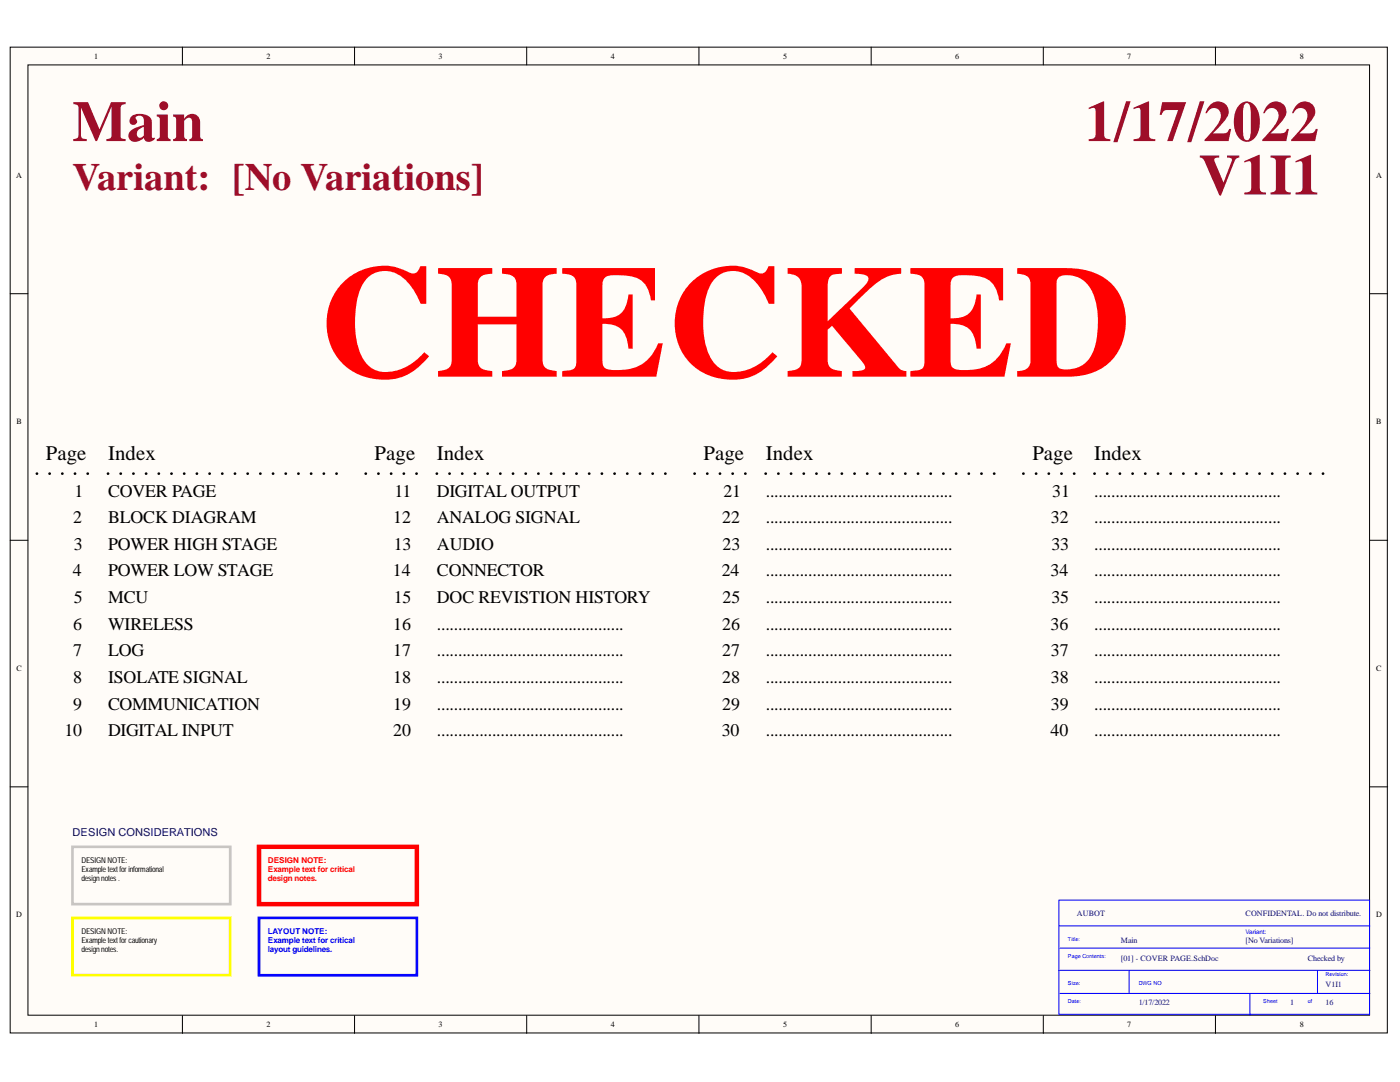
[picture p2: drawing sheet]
<svg xmlns="http://www.w3.org/2000/svg" width="279mm" height="216mm" viewBox="0 0 279 216" stroke-linecap="round" stroke-linejoin="round" font-family="sans-serif">
<defs><g id="words">
<text font-size="32" fill="#f00" x="63.6" y="75.2">CHECKED</text>
<g font-size="11.5" fill="#9e0e29">
<text x="14.5" y="28.2">Main</text>
<text x="216.5" y="28.2">1/17/2022</text>
<text x="239.3" y="38.8">V1I1</text>
</g>
<text font-size="7.7" fill="#9e0e29" x="14.5" y="37.9">Variant: [No Variations]</text>
<g font-size="4.1">
<text x="9.1" y="91.8">Page</text>
<text x="21.6" y="91.8">Index</text>
<text x="74.8" y="91.8">Page</text>
<text x="87.2" y="91.8">Index</text>
<text x="140.4" y="91.8">Page</text>
<text x="152.8" y="91.8">Index</text>
<text x="206" y="91.8">Page</text>
<text x="218.4" y="91.8">Index</text>
</g>
<g font-size="3.6">
<text x="14.9" y="99.1">1</text>
<text x="21.6" y="99.1">COVER PAGE</text>
<text x="78.7" y="99.1">11</text>
<text x="87.2" y="99.1">DIGITAL OUTPUT</text>
<text x="144.4" y="99.1">21</text>
<text x="152.8" y="99.1">............................................</text>
<text x="210" y="99.1">31</text>
<text x="218.4" y="99.1">............................................</text>
<text x="14.6" y="104.4">2</text>
<text x="21.6" y="104.4">BLOCK DIAGRAM</text>
<text x="78.5" y="104.4">12</text>
<text x="87.2" y="104.4">ANALOG SIGNAL</text>
<text x="144.1" y="104.4">22</text>
<text x="152.8" y="104.4">............................................</text>
<text x="209.7" y="104.4">32</text>
<text x="218.4" y="104.4">............................................</text>
<text x="14.7" y="109.7">3</text>
<text x="21.6" y="109.7">POWER HIGH STAGE</text>
<text x="78.6" y="109.7">13</text>
<text x="87.2" y="109.7">AUDIO</text>
<text x="144.2" y="109.7">23</text>
<text x="152.8" y="109.7">............................................</text>
<text x="209.8" y="109.7">33</text>
<text x="218.4" y="109.7">............................................</text>
<text x="14.5" y="115">4</text>
<text x="21.6" y="115">POWER LOW STAGE</text>
<text x="78.4" y="115">14</text>
<text x="87.2" y="115">CONNECTOR</text>
<text x="144" y="115">24</text>
<text x="152.8" y="115">............................................</text>
<text x="209.7" y="115">34</text>
<text x="218.4" y="115">............................................</text>
<text x="14.6" y="125.6">6</text>
<text x="14.7" y="120.3">5</text>
<text x="21.6" y="120.3">MCU</text>
<text x="21.6" y="125.6">WIRELESS</text>
<text x="78.5" y="125.6">16</text>
<text x="78.6" y="120.3">15</text>
<text x="87.2" y="120.3">DOC REVISTION HISTORY</text>
<text x="87.2" y="125.6">............................................</text>
<text x="144.1" y="125.6">26</text>
<text x="144.2" y="120.3">25</text>
<text x="152.8" y="120.3">............................................</text>
<text x="152.8" y="125.6">............................................</text>
<text x="209.7" y="125.6">36</text>
<text x="209.8" y="120.3">35</text>
<text x="218.4" y="120.3">............................................</text>
<text x="218.4" y="125.6">............................................</text>
<text x="14.6" y="131">7</text>
<text x="21.6" y="131">LOG</text>
<text x="78.5" y="131">17</text>
<text x="87.2" y="131">............................................</text>
<text x="144.1" y="131">27</text>
<text x="152.8" y="131">............................................</text>
<text x="209.7" y="131">37</text>
<text x="218.4" y="131">............................................</text>
<text x="14.6" y="136.3">8</text>
<text x="21.6" y="136.3">ISOLATE SIGNAL</text>
<text x="78.5" y="136.3">18</text>
<text x="87.2" y="136.3">............................................</text>
<text x="144.1" y="136.3">28</text>
<text x="152.8" y="136.3">............................................</text>
<text x="209.7" y="136.3">38</text>
<text x="218.4" y="136.3">............................................</text>
<text x="14.6" y="141.6">9</text>
<text x="21.6" y="141.6">COMMUNICATION</text>
<text x="78.5" y="141.6">19</text>
<text x="87.2" y="141.6">............................................</text>
<text x="144.1" y="141.6">29</text>
<text x="152.8" y="141.6">............................................</text>
<text x="209.7" y="141.6">39</text>
<text x="218.4" y="141.6">............................................</text>
<text x="12.9" y="146.9">10</text>
<text x="21.6" y="146.9">DIGITAL INPUT</text>
<text x="78.5" y="146.9">20</text>
<text x="87.2" y="146.9">............................................</text>
<text x="144" y="146.9">30</text>
<text x="152.8" y="146.9">............................................</text>
<text x="209.7" y="146.9">40</text>
<text x="218.4" y="146.9">............................................</text>
</g>
<text font-size="2.2" fill="#000080" x="14.5" y="166.7">DESIGN CONSIDERATIONS</text>
<g font-size="1.6">
<text x="18.8" y="11.8">1</text>
<text x="53.2" y="11.8">2</text>
<text x="87.5" y="11.8">3</text>
<text x="121.9" y="11.8">4</text>
<text x="156.3" y="11.8">5</text>
<text x="190.6" y="11.8">6</text>
<text x="225" y="11.8">7</text>
<text x="259.4" y="11.8">8</text>
<text x="3.2" y="35.4">A</text>
<text x="274.6" y="35.4">A</text>
<text x="3.3" y="84.6">B</text>
<text x="274.6" y="84.6">B</text>
<text x="3.3" y="133.8">C</text>
<text x="274.6" y="133.8">C</text>
<text x="16.2" y="172.2">DESIGNNOTE:</text>
<text x="16.2" y="174">Exampletextforinformational</text>
<text x="16.2" y="175.8">designnotes.</text>
<text x="3.2" y="183">D</text>
<text x="274.6" y="183">D</text>
<text x="16.2" y="186.3">DESIGNNOTE:</text>
<text x="16.2" y="188.1">Exampletextforcautionary</text>
<text x="16.2" y="189.9">designnotes.</text>
<text x="18.8" y="204.9">1</text>
<text x="53.2" y="204.9">2</text>
<text x="87.5" y="204.9">3</text>
<text x="121.9" y="204.9">4</text>
<text x="156.3" y="204.9">5</text>
<text x="190.6" y="204.9">6</text>
<text x="225" y="204.9">7</text>
<text x="259.4" y="204.9">8</text>
</g>
<g font-size="1.6" fill="#f00">
<text x="53.5" y="172.2">DESIGN NOTE:</text>
<text x="53.5" y="174">Example text for critical</text>
<text x="53.5" y="175.8">design notes.</text>
</g>
<g font-size="1.6" fill="#000080">
<text x="214.9" y="182.8">AUBOT</text>
<text x="248.6" y="182.8">CONFIDENTAL. Do not distribute.</text>
<text x="223.7" y="191.7">[01] - COVER PAGE.SchDoc</text>
<text x="223.7" y="188.1">Main</text>
<text x="248.6" y="188.1">[No Variations]</text>
<text x="261" y="191.7">Checked by</text>
<text x="264.6" y="197">V1I1</text>
<text x="227.3" y="200.5">1/17/2022</text>
<text x="257.4" y="200.5">1</text>
<text x="264.6" y="200.5">16</text>
</g>
<g font-size="1.6" fill="#00f">
<text x="53.5" y="186.3">LAYOUT NOTE:</text>
<text x="53.5" y="188.1">Example text for critical</text>
<text x="53.5" y="189.9">layout guidelines.</text>
</g>
<text font-size="1.3" fill="#00f" x="248.6" y="186.4">Variant:</text>
<g font-size="1.1" fill="#00f">
<text x="213.1" y="187.7">Title:</text>
<text x="213.1" y="191.2">Page Contents:</text>
<text x="213.1" y="196.6">Size:</text>
<text x="227.3" y="196.6">DWG NO</text>
<text x="264.6" y="194.8">Revision:</text>
<text x="213.1" y="200.1">Date:</text>
<text x="252.1" y="200.1">Sheet</text>
<text x="261" y="200.1">of</text>
</g>
</g></defs>
<g fill="#fffcf8" stroke="#000" stroke-width=".2">
<path d="M2 9.4h274.9v196.7h-274.9z"/>
<path d="M5.6 13h267.7v189.6h-267.7z"/>
</g>
<g fill="none" stroke="#000" stroke-width=".2">
<path d="M36.4 9.4v3.6M70.8 9.4v3.6M105.1 9.4v3.6M139.5 9.4v3.6M173.9 9.4v3.6M208.2 9.4v3.6M242.6 9.4v3.6M2 58.6h3.6M273.4 58.6h3.5M2 107.8h3.6M273.4 107.8h3.5M2 157h3.6"/>
<path d="M273.4 157h3.5M36.4 202.7v3.5M70.8 202.7v3.5M105.1 202.7v3.5M139.5 202.7v3.5M173.9 202.7v3.5M208.2 202.7v3.5M242.6 202.7v3.5"/>
</g>
<path d="M211.3 179.6h62v22.8h-62zM211.3 184.8h62.1M211.3 193.6h62.1M211.5 198.2h61.9M211.5 189.2h61.9M225.3 193.6v4.6M249.5 198.2v4.5M262.9 193.6v4.6" fill="none" stroke="#00f" stroke-width=".2"/>
<path d="M7.4 94.5h10.6M21.5 94.5h46.2M73 94.5h10.6M87.2 94.5h46.1M138.6 94.5h10.6M152.8 94.5h46.1M204.2 94.5h10.7M218.4 94.5h46.1" fill="none" stroke="#000" stroke-width=".53" stroke-dasharray="0 2.5"/>
<path d="M14.5 169h31.4v11.4h-31.4z" fill="none" stroke="#c6c3c6" stroke-width=".53"/>
<path d="M14.5 183.2h31.4v11.4h-31.4z" fill="none" stroke="#ff0" stroke-width=".53"/>
<path d="M51.7 169h31.5v11.4h-31.5z" fill="none" stroke="#f00" stroke-width=".89"/>
<path d="M51.7 183.2h31.5v11.4h-31.5z" fill="none" stroke="#00f" stroke-width=".53"/>
<use href="#words"/>
</svg>
